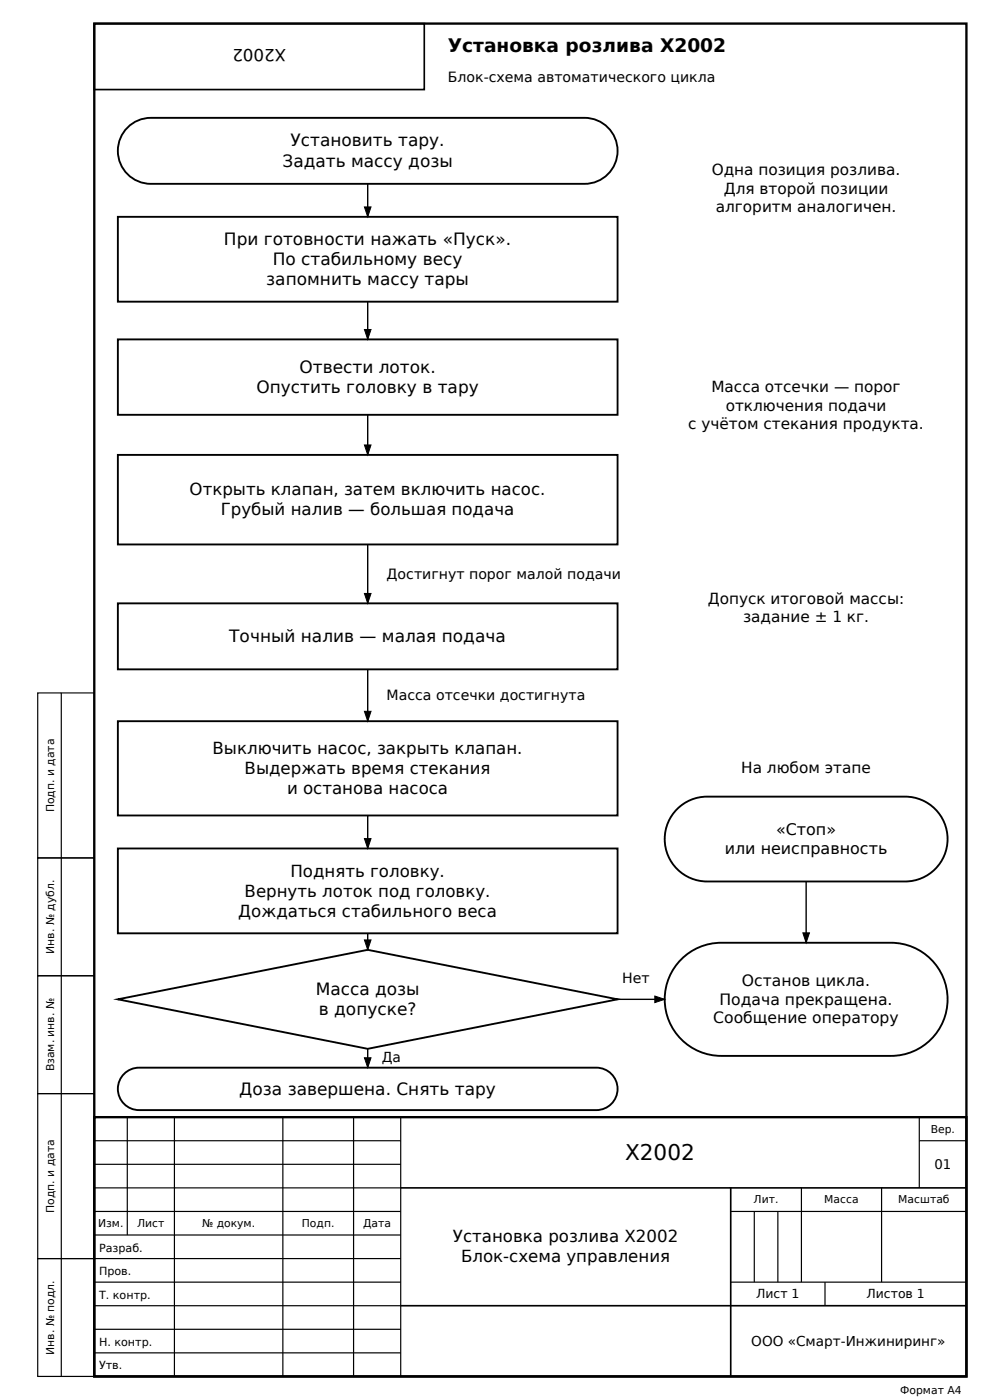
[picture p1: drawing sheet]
<svg xmlns="http://www.w3.org/2000/svg" width="210mm" height="297mm" viewBox="0 0 210 297" stroke-linecap="round" stroke-linejoin="round" font-family="sans-serif">
<defs><g id="words">
<text font-size="4.6" x="132.6" y="246.1">X2002</text>
<text font-size="4" x="95" y="11">Установка розлива X2002</text>
<g font-size="3.6">
<text x="59.9" y="35.4">Задать массу дозы</text>
<text x="61.6" y="31.1">Установить тару.</text>
<text x="47.5" y="51.9">При готовности нажать «Пуск».</text>
<text x="57.9" y="56.2">По стабильному весу</text>
<text x="56.5" y="60.5">запомнить массу тары</text>
<text x="54.4" y="83.4">Опустить головку в тару</text>
<text x="63.5" y="79.1">Отвести лоток.</text>
<text x="48.6" y="136.2">Точный налив — малая подача</text>
<text x="67" y="211.1">Масса дозы</text>
<text x="67.6" y="215.4">в допуске?</text>
<text x="50.8" y="232.2">Доза завершена. Снять тару</text>
</g>
<g font-size="3.5">
<text x="60.7" y="10.5" transform="rotate(-180 60.7 10.5)">X2002</text>
<text x="40.2" y="105.1">Открыть клапан, затем включить насос.</text>
<text x="46.8" y="109.3">Грубый налив — большая подача</text>
<text x="45.1" y="160">Выключить насос, закрыть клапан.</text>
<text x="51.9" y="164.2">Выдержать время стекания</text>
<text x="60.9" y="168.4">и останова насоса</text>
<text x="61.6" y="186">Поднять головку.</text>
<text x="51.9" y="190.2">Вернуть лоток под головку.</text>
<text x="50.5" y="194.4">Дождаться стабильного веса</text>
<text x="96.1" y="263.6">Установка розлива X2002</text>
<text x="97.8" y="267.8">Блок-схема управления</text>
</g>
<g font-size="3.4">
<text x="164.6" y="177.1">«Стоп»</text>
<text x="153.7" y="181.2">или неисправность</text>
</g>
<g font-size="3.3">
<text x="157.4" y="209.1">Останов цикла.</text>
<text x="152.6" y="213.1">Подача прекращена.</text>
<text x="151.3" y="217.1">Сообщение оператору</text>
</g>
<g font-size="3.2">
<text x="151" y="37.2">Одна позиция розлива.</text>
<text x="153.5" y="41.1">Для второй позиции</text>
<text x="151.8" y="45">алгоритм аналогичен.</text>
<text x="150.9" y="83.2">Масса отсечки — порог</text>
<text x="153.9" y="87.1">отключения подачи</text>
<text x="146" y="91">с учётом стекания продукта.</text>
<text x="150.1" y="128.2">Допуск итоговой массы:</text>
<text x="157.6" y="132.1">задание ± 1 кг.</text>
<text x="157.2" y="164">На любом этапе</text>
</g>
<g font-size="3">
<text x="95" y="17.5">Блок-схема автоматического цикла</text>
<text x="82" y="122.9">Достигнут порог малой подачи</text>
<text x="82" y="148.5">Масса отсечки достигнута</text>
<text x="132" y="208.5">Нет</text>
</g>
<g font-size="2.9">
<text x="81" y="225.4">Да</text>
<text x="159.4" y="285.5">ООО «Смарт-Инжиниринг»</text>
</g>
<text font-size="2.8" x="198.2" y="248">01</text>
<g font-size="2.6">
<text x="160.4" y="275.4">Лист 1</text>
<text x="183.8" y="275.4">Листов 1</text>
</g>
<g font-size="2.4">
<text x="21" y="265.5">Разраб.</text>
<text x="21" y="270.5">Пров.</text>
<text x="21" y="275.5">Т. контр.</text>
<text x="21" y="285.5">Н. контр.</text>
<text x="21" y="290.5">Утв.</text>
</g>
<g font-size="2.3">
<text x="11.5" y="172.3" transform="rotate(-90 11.5 172.3)">Подп. и дата</text>
<text x="11.5" y="202.3" transform="rotate(-90 11.5 202.3)">Инв. № дубл.</text>
<text x="11.5" y="227.3" transform="rotate(-90 11.5 227.3)">Взам. инв. №</text>
<text x="197.4" y="240.3">Вер.</text>
<text x="11.5" y="257.3" transform="rotate(-90 11.5 257.3)">Подп. и дата</text>
<text x="159.9" y="255.3">Лит.</text>
<text x="174.8" y="255.3">Масса</text>
<text x="190.6" y="255.3">Масштаб</text>
<text x="20.8" y="260.3">Изм.</text>
<text x="29.1" y="260.3">Лист</text>
<text x="42.8" y="260.3">№ докум.</text>
<text x="64" y="260.3">Подп.</text>
<text x="77" y="260.3">Дата</text>
<text x="11.5" y="287.4" transform="rotate(-90 11.5 287.4)">Инв. № подл.</text>
<text x="190.9" y="295.7">Формат А4</text>
</g>
</g></defs>
<path d="M20 5h185v287h-185zM20 237h185v55h-185z" fill="none" stroke="#000" stroke-width=".5"/>
<g fill="none" stroke="#000" stroke-width=".25">
<path d="M8 147h12v35h-12zM13 147v145M8 182h12v25h-12zM8 207h12v25h-12zM8 232h12v35h-12zM27 237v25M37 237v55M60 237v55M75 237v55M85 237v55M195 237v15M20 242h65"/>
<path d="M20 247h65M20 252h65M20 257h65M155 257h50M160 257v15M165 257v15M170 252v20M187 252v20M195 242h10M8 267h12v25h-12zM20 262h65M20 267h65"/>
<path d="M20 272h65M20 277h65M155 272h50M175 272v5M20 282h65M20 287h65"/>
</g>
<path d="M20 5h70v14h-70zM85 252h120M155 252v40M85 277h120" fill="none" stroke="#000" stroke-width=".35"/>
<g fill="#fff" stroke="#000" stroke-width=".4">
<path d="M27.4 26.7a7 7 0 0 1 4.6-1.7h92a7 7 0 0 1 7 7 7 7 0 0 1-7 7h-92a7 7 0 0 1-6.6-4.5 7 7 0 0 1 2-7.8z" fill-rule="evenodd"/>
<path d="M25 46h106v18h-106z" fill-rule="evenodd"/>
</g>
<path d="M78 39v7" fill="none" stroke="#000" stroke-width=".3"/>
<path d="M77.3 43.9h1.4l-.7 2.1z" fill="#000" stroke="#000" stroke-width=".21"/>
<path d="M25 72h106v16h-106z" fill-rule="evenodd" fill="#fff" stroke="#000" stroke-width=".4"/>
<path d="M78 64v8" fill="none" stroke="#000" stroke-width=".3"/>
<path d="M77.3 69.9h1.4l-.7 2.1z" fill="#000" stroke="#000" stroke-width=".21"/>
<path d="M25 96.5h106v19h-106z" fill-rule="evenodd" fill="#fff" stroke="#000" stroke-width=".4"/>
<path d="M78 88v8.5" fill="none" stroke="#000" stroke-width=".3"/>
<path d="M77.3 94.4h1.4l-.7 2.1z" fill="#000" stroke="#000" stroke-width=".21"/>
<path d="M25 128h106v14h-106z" fill-rule="evenodd" fill="#fff" stroke="#000" stroke-width=".4"/>
<path d="M78 115.5v12.5" fill="none" stroke="#000" stroke-width=".3"/>
<path d="M77.3 125.9h1.4l-.7 2.1z" fill="#000" stroke="#000" stroke-width=".21"/>
<path d="M25 153h106v20h-106z" fill-rule="evenodd" fill="#fff" stroke="#000" stroke-width=".4"/>
<path d="M78 142v11" fill="none" stroke="#000" stroke-width=".3"/>
<path d="M77.3 150.9h1.4l-.7 2.1z" fill="#000" stroke="#000" stroke-width=".21"/>
<path d="M25 180h106v18h-106z" fill-rule="evenodd" fill="#fff" stroke="#000" stroke-width=".4"/>
<path d="M78 173v7" fill="none" stroke="#000" stroke-width=".3"/>
<path d="M77.3 177.9h1.4l-.7 2.1z" fill="#000" stroke="#000" stroke-width=".21"/>
<path d="M25 212l53-10.5 53 10.5-53 10.5z" fill-rule="evenodd" fill="#fff" stroke="#000" stroke-width=".4"/>
<path d="M78 198v3.5" fill="none" stroke="#000" stroke-width=".3"/>
<path d="M77.3 199.4h1.4l-.7 2.1z" fill="#000" stroke="#000" stroke-width=".21"/>
<path d="M26.1 228.1a4.5 4.5 0 0 1 3.4-1.6h97a4.5 4.5 0 0 1 4.5 4.5 4.5 4.5 0 0 1-4.5 4.5h-97a4.5 4.5 0 0 1-4.1-2.6 4.5 4.5 0 0 1 .7-4.8z" fill-rule="evenodd" fill="#fff" stroke="#000" stroke-width=".4"/>
<path d="M78 222.5v4" fill="none" stroke="#000" stroke-width=".3"/>
<path d="M77.3 224.4h1.4l-.7 2.1z" fill="#000" stroke="#000" stroke-width=".21"/>
<g fill="#fff" stroke="#000" stroke-width=".4">
<path d="M143.6 171.6a9 9 0 0 1 6.4-2.6h42a9 9 0 0 1 9 9 9 9 0 0 1-9 9h-42a9 9 0 0 1-8.3-5.6 9 9 0 0 1 1.9-9.8z" fill-rule="evenodd"/>
<path d="M144.5 203.5a12 12 0 0 1 8.5-3.5h36a12 12 0 0 1 12 12 12 12 0 0 1-12 12h-36a12 12 0 0 1-11.1-7.4 12 12 0 0 1 2.6-13.1z" fill-rule="evenodd"/>
</g>
<path d="M171 187v13M131 212h10" fill="none" stroke="#000" stroke-width=".3"/>
<path d="M138.9 211.3l2.1 .7-2.1 .7zM170.3 197.9h1.4l-.7 2.1z" fill="#000" stroke="#000" stroke-width=".21"/>
<use href="#words"/>
</svg>
